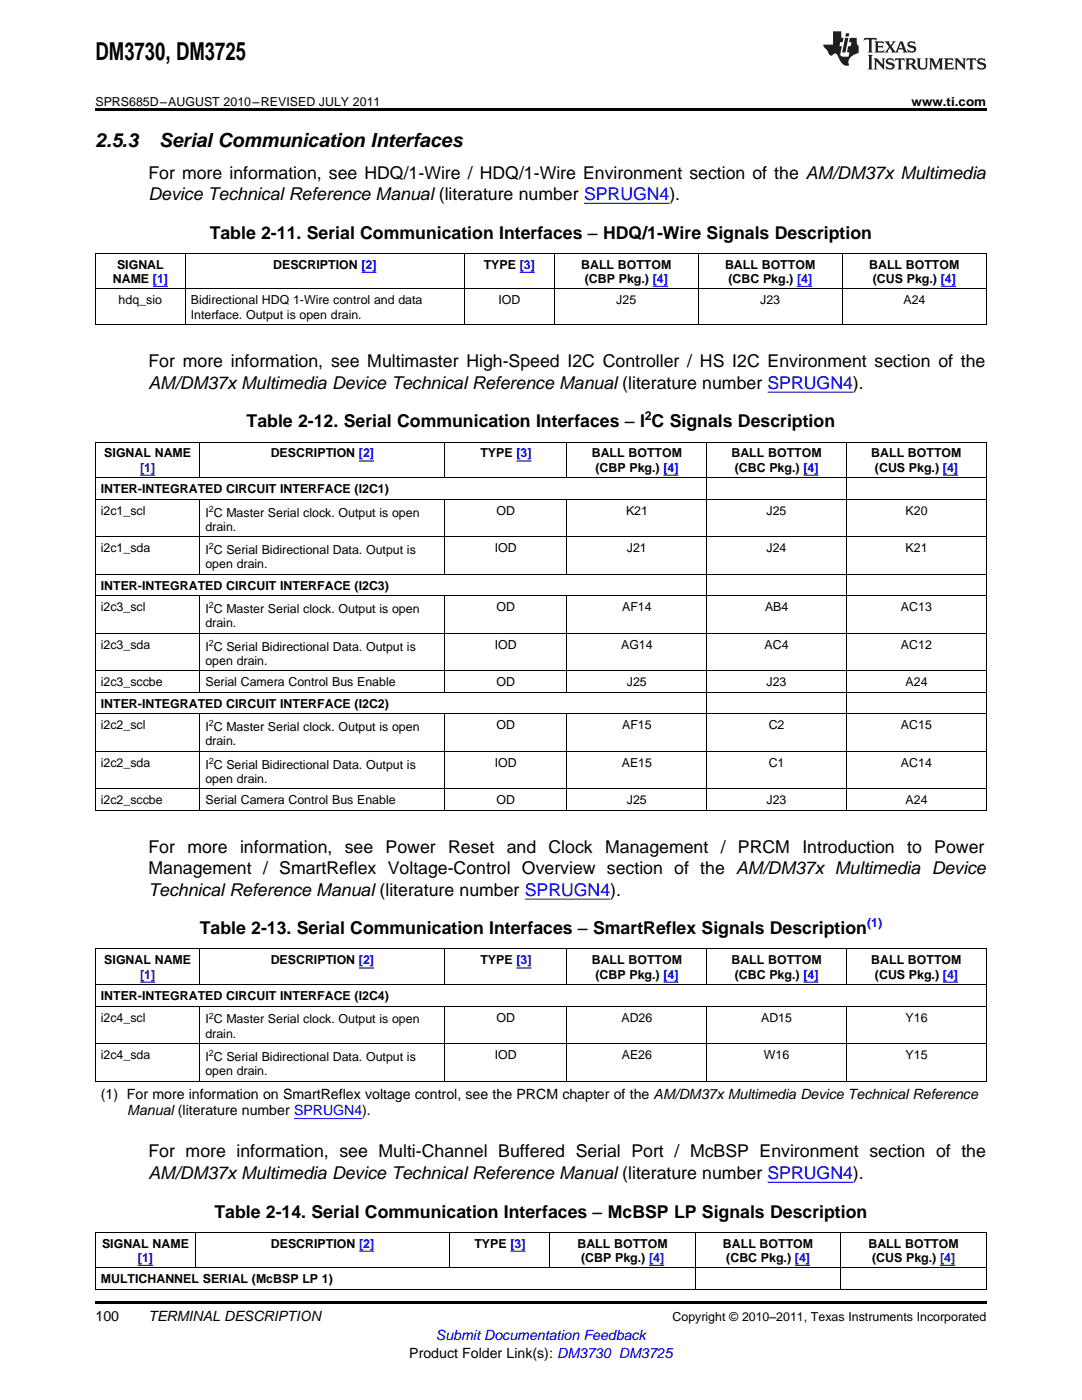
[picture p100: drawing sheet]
<svg xmlns="http://www.w3.org/2000/svg" width="216mm" height="279mm" viewBox="0 0 216 279" stroke-linecap="round" stroke-linejoin="round" font-family="sans-serif">
<defs><g id="words">
<text font-size="4.9" x="19" y="12">DM3730, DM3725</text>
<g font-size="3.9">
<text x="19" y="29.3">2.5.3</text>
<text x="31.7" y="29.3">Serial Communication Interfaces</text>
</g>
<g font-size="3.5">
<text x="29.6" y="35.6">For more information, see HDQ/1-Wire / HDQ/1-Wire Environment section of the AM/DM37x Multimedia</text>
<text x="29.6" y="39.9">Device Technical Reference Manual (literature number SPRUGN4).</text>
<text x="41.8" y="47.6">Table 2-11. Serial Communication Interfaces – HDQ/1-Wire Signals Description</text>
<text x="29.6" y="73.3">For more information, see Multimaster High-Speed I2C Controller / HS I2C Environment section of the</text>
<text x="29.6" y="77.5">AM/DM37x Multimedia Device Technical Reference Manual (literature number SPRUGN4).</text>
<text x="49.2" y="85.3">Table 2-12. Serial Communication Interfaces – I C Signals Description</text>
<text x="29.6" y="170.3">For more</text>
<text x="47.9" y="170.3">information,</text>
<text x="68.8" y="170.3">see Power</text>
<text x="89.4" y="170.3">Reset</text>
<text x="101.1" y="170.3">and Clock Management</text>
<text x="143.8" y="170.3">/ PRCM</text>
<text x="160.1" y="170.3">Introduction to</text>
<text x="186.4" y="170.3">Power</text>
<text x="29.6" y="174.5">Management / SmartReflex Voltage-Control Overview section of the AM/DM37x Multimedia Device</text>
<text x="29.6" y="178.7">Technical Reference Manual (literature number SPRUGN4).</text>
<text x="39.9" y="186.5">Table 2-13. Serial Communication Interfaces – SmartReflex Signals Description</text>
<text x="29.6" y="231">For more information, see Multi-Channel Buffered Serial Port / McBSP Environment section of the</text>
<text x="29.6" y="235.2">AM/DM37x Multimedia Device Technical Reference Manual (literature number SPRUGN4).</text>
<text x="42.8" y="243">Table 2-14. Serial Communication Interfaces – McBSP LP Signals Description</text>
</g>
<g font-size="2.8">
<text x="20.1" y="219.4">(1) For more information on SmartReflex voltage control, see the PRCM chapter of the AM/DM37x Multimedia Device Technical Reference</text>
<text x="25.4" y="222.5">Manual (literature number SPRUGN4).</text>
<text x="19" y="263.6">100</text>
<text x="29.6" y="263.6">TERMINAL DESCRIPTION</text>
<text x="81.7" y="270.9">Product Folder Link(s): DM3730 DM3725</text>
</g>
<text font-size="2.8" fill="#00f" x="87" y="267.4">Submit Documentation Feedback</text>
<g font-size="2.5">
<text x="19" y="21.1">SPRS685D–AUGUST 2010–REVISED JULY 2011</text>
<text x="181.9" y="21.1">www.ti.com</text>
<text x="23.4" y="53.6">SIGNAL</text>
<text x="54.5" y="53.6">DESCRIPTION [2]</text>
<text x="96.5" y="53.6">TYPE [3]</text>
<text x="116" y="53.6">BALL BOTTOM</text>
<text x="144.7" y="53.6">BALL BOTTOM</text>
<text x="173.4" y="53.6">BALL BOTTOM</text>
<text x="22.5" y="56.4">NAME [1]</text>
<text x="116.7" y="56.4">(CBP Pkg.) [4]</text>
<text x="145.3" y="56.4">(CBC Pkg.) [4]</text>
<text x="174.2" y="56.4">(CUS Pkg.) [4]</text>
<text x="23.7" y="60.7">hdq_sio</text>
<text x="38.1" y="60.7">Bidirectional HDQ 1-Wire control and data</text>
<text x="38.1" y="63.6">Interface. Output is open drain.</text>
<text x="99.4" y="60.7">IOD</text>
<text x="123" y="60.7">J25</text>
<text x="151.7" y="60.7">J23</text>
<text x="180.3" y="60.7">A24</text>
<text x="128.7" y="83.9">2</text>
<text x="20.8" y="91.3">SIGNAL NAME</text>
<text x="54" y="91.3">DESCRIPTION [2]</text>
<text x="95.8" y="91.3">TYPE [3]</text>
<text x="118.1" y="91.3">BALL BOTTOM</text>
<text x="118.8" y="94.1">(CBP Pkg.) [4]</text>
<text x="145.9" y="91.3">BALL BOTTOM</text>
<text x="146.6" y="94.1">(CBC Pkg.) [4]</text>
<text x="173.8" y="91.3">BALL BOTTOM</text>
<text x="174.6" y="94.1">(CUS Pkg.) [4]</text>
<text x="20.1" y="98.4">INTER-INTEGRATED CIRCUIT INTERFACE (I2C1)</text>
<text x="20.1" y="102.7">i2c1_scl</text>
<text x="41" y="103.1">I C Master Serial clock. Output is open</text>
<text x="41" y="105.9">drain.</text>
<text x="99.1" y="102.7">OD</text>
<text x="124.9" y="102.7">K21</text>
<text x="153" y="102.7">J25</text>
<text x="180.7" y="102.7">K20</text>
<text x="20.1" y="110.2">i2c1_sda</text>
<text x="41" y="110.6">I C Serial Bidirectional Data. Output is</text>
<text x="41" y="113.4">open drain.</text>
<text x="98.7" y="110.2">IOD</text>
<text x="125.1" y="110.2">J21</text>
<text x="153" y="110.2">J24</text>
<text x="180.7" y="110.2">K21</text>
<text x="20.1" y="117.7">INTER-INTEGRATED CIRCUIT INTERFACE (I2C3)</text>
<text x="20.1" y="122">i2c3_scl</text>
<text x="41" y="122.3">I C Master Serial clock. Output is open</text>
<text x="41" y="125.2">drain.</text>
<text x="99.1" y="122">OD</text>
<text x="124.1" y="122">AF14</text>
<text x="152.6" y="122">AB4</text>
<text x="179.8" y="122">AC13</text>
<text x="20.1" y="129.5">i2c3_sda</text>
<text x="41" y="129.8">I C Serial Bidirectional Data. Output is</text>
<text x="98.7" y="129.5">IOD</text>
<text x="123.9" y="129.5">AG14</text>
<text x="152.6" y="129.5">AC4</text>
<text x="179.8" y="129.5">AC12</text>
<text x="20.1" y="136.9">i2c3_sccbe</text>
<text x="41" y="132.6">open drain.</text>
<text x="41" y="136.9">Serial Camera Control Bus Enable</text>
<text x="99.1" y="136.9">OD</text>
<text x="125.1" y="136.9">J25</text>
<text x="153" y="136.9">J23</text>
<text x="180.7" y="136.9">A24</text>
<text x="20.1" y="141.3">INTER-INTEGRATED CIRCUIT INTERFACE (I2C2)</text>
<text x="20.1" y="145.6">i2c2_scl</text>
<text x="41" y="145.9">I C Master Serial clock. Output is open</text>
<text x="41" y="148.7">drain.</text>
<text x="99.1" y="145.6">OD</text>
<text x="124.1" y="145.6">AF15</text>
<text x="153.4" y="145.6">C2</text>
<text x="179.8" y="145.6">AC15</text>
<text x="20.1" y="153">i2c2_sda</text>
<text x="41" y="153.4">I C Serial Bidirectional Data. Output is</text>
<text x="98.7" y="153">IOD</text>
<text x="124.1" y="153">AE15</text>
<text x="153.4" y="153">C1</text>
<text x="179.8" y="153">AC14</text>
<text x="20.1" y="160.5">i2c2_sccbe</text>
<text x="41" y="156.2">open drain.</text>
<text x="41" y="160.5">Serial Camera Control Bus Enable</text>
<text x="99.1" y="160.5">OD</text>
<text x="125.1" y="160.5">J25</text>
<text x="153" y="160.5">J23</text>
<text x="180.7" y="160.5">A24</text>
<text x="20.8" y="192.5">SIGNAL NAME</text>
<text x="54" y="192.5">DESCRIPTION [2]</text>
<text x="95.8" y="192.5">TYPE [3]</text>
<text x="118.1" y="192.5">BALL BOTTOM</text>
<text x="118.8" y="195.3">(CBP Pkg.) [4]</text>
<text x="145.9" y="192.5">BALL BOTTOM</text>
<text x="146.6" y="195.3">(CBC Pkg.) [4]</text>
<text x="173.8" y="192.5">BALL BOTTOM</text>
<text x="174.6" y="195.3">(CUS Pkg.) [4]</text>
<text x="20.1" y="199.6">INTER-INTEGRATED CIRCUIT INTERFACE (I2C4)</text>
<text x="20.1" y="203.9">i2c4_scl</text>
<text x="99.1" y="203.9">OD</text>
<text x="124" y="203.9">AD26</text>
<text x="151.9" y="203.9">AD15</text>
<text x="180.7" y="203.9">Y16</text>
<text x="41" y="204.3">I C Master Serial clock. Output is open</text>
<text x="41" y="207.1">drain.</text>
<text x="20.1" y="211.4">i2c4_sda</text>
<text x="41" y="211.7">I C Serial Bidirectional Data. Output is</text>
<text x="41" y="214.6">open drain.</text>
<text x="98.7" y="211.4">IOD</text>
<text x="124.1" y="211.4">AE26</text>
<text x="152.4" y="211.4">W16</text>
<text x="180.7" y="211.4">Y15</text>
<text x="20.4" y="249">SIGNAL NAME</text>
<text x="54" y="249">DESCRIPTION [2]</text>
<text x="94.7" y="249">TYPE [3]</text>
<text x="115.2" y="249">BALL BOTTOM</text>
<text x="116" y="251.8">(CBP Pkg.) [4]</text>
<text x="144.3" y="249">BALL BOTTOM</text>
<text x="144.9" y="251.8">(CBC Pkg.) [4]</text>
<text x="173.3" y="249">BALL BOTTOM</text>
<text x="174" y="251.8">(CUS Pkg.) [4]</text>
<text x="20.1" y="256.1">MULTICHANNEL SERIAL (McBSP LP 1)</text>
<text x="134.2" y="263.6">Copyright © 2010–2011, Texas Instruments Incorporated</text>
</g>
<g font-size="2.5" fill="#00f">
<text x="28" y="94.1">[1]</text>
<text x="173" y="185.1">(1)</text>
<text x="28" y="195.3">[1]</text>
<text x="27.5" y="251.8">[1]</text>
</g>
<g font-size="1.8">
<text x="41.7" y="102.1">2</text>
<text x="41.7" y="109.6">2</text>
<text x="41.7" y="121.4">2</text>
<text x="41.7" y="128.8">2</text>
<text x="41.7" y="144.9">2</text>
<text x="41.7" y="152.4">2</text>
<text x="41.7" y="203.3">2</text>
<text x="41.7" y="210.7">2</text>
</g>
</g></defs>
<g fill="#231f20">
<path d="M172.5 7.6l-.1 .5 .4-.2h.6v.1v2.1l-.2 .4h.9l-.2-.4v-2.1l.1-.1h.5l.5 .2-.2-.5zM174.5 8.3l.2 .3v1.5l-.2 .4h1.8l.2-.6a1.04 1.04 0 0 1-1.3 .2v-.7h.6l.3 .2v-.6l-.3 .2h-.6v-.6l.8-.1 .4 .3-.2-.5zM176.5 8.3l.9 1.1-.9 1.1h.8l-.2-.2 .4-.7 .5 .7-.2 .2h1.5l-.2-.2 .2-.4h.9l.1 .4-.2 .2h1l-.3-.3-.7-1.9h-.5l-.9 2-.8-1 .9-1h-.8l.1 .3-.4 .5-.3-.6 .1-.2zM179.7 8.6l.4 1h-.7zM181.3 8.4a.63 .63 0 0 0-.2 .7 .63 .63 0 0 0 .6 .4l.6 .2 .1 .2a.75 .75 0 0 1-.7 .4 .75 .75 0 0 1-.6-.5l.1 .7 .1-.1a1.11 1.11 0 0 0 1.5-.6 1.13 1.13 0 0 0-1.2-.8l-.1-.4a1.04 1.04 0 0 1 1.2 .2l-.2-.5-.2 .1-.4-.2zM173.2 10.9l.2 .4v2.2l-.2 .4h1l-.3-.4v-2.2l.3-.4zM174.3 11.6l.3 .4v1.5l-.3 .4h.8l-.2-.4v-1.3l1.5 1.7v-1.9l.2-.4h-.7l.2 .4v.9l-1.1-1.3zM177 11.8a.62 .62 0 0 0-.2 .7 .62 .62 0 0 0 .6 .4l.6 .1 .1 .3a.76 .76 0 0 1-.7 .3 .76 .76 0 0 1-.7-.4l.2 .7 .1-.1a1.11 1.11 0 0 0 1.5-.6 1.13 1.13 0 0 0-1.2-.8l-.1-.4a1.04 1.04 0 0 1 1.2 .2l-.2-.6-.2 .1-.5-.1zM178.7 11.6l-.2 .6a.61 .61 0 0 1 .8-.3v1.6l-.2 .4h.9l-.2-.4v-1.6a.63 .63 0 0 1 .7 .3l-.1-.6zM180.6 11.6l.3 .4v1.5l-.3 .4h1l-.2-.2-.1-.8 .6 .2a.76 .76 0 0 0 1.2 .7l-1-1a.58 .58 0 0 0 .6-.5 .58 .58 0 0 0-.5-.6zM181.4 11.9h.1a.45 .45 0 0 1 .5 .1 .45 .45 0 0 1 .1 .5l-.8 .2zM182.9 11.6l.2 .2a2.17 2.17 0 0 0 .3 1.9 .99 .99 0 0 0 1.6-.6v-1.1l.2-.4h-.7l.2 .2a1.92 1.92 0 0 1-.2 1.8 .6 .6 0 0 1-.9-.5v-1.1l.2-.4zM185.4 11.6l.2 .4v1.5l-.2 .4h.7l-.2-.4v-1.4l.8 1.8 .8-1.8v1.4l-.2 .4h.9l-.2-.4v-1.5l.2-.4h-.8l-.6 1.5-.6-1.5zM188.4 11.6l.2 .4v1.5l-.2 .4h1.8l.1-.6a1.04 1.04 0 0 1-1.2 .1v-.6h.5l.4 .2v-.6l-.4 .2h-.5v-.7h.8l.3 .3-.1-.6zM190.5 11.6l.2 .4v1.5l-.2 .4h.7l-.2-.4v-1.3l1.5 1.7v-1.9l.2-.4h-.7l.2 .4v.9l-1.1-1.3zM192.9 11.6l-.1 .6a.61 .61 0 0 1 .7-.3l.1 1.6-.3 .4h1l-.3-.4 .1-1.6a.63 .63 0 0 1 .7 .3l-.1-.6zM195.2 11.8a.62 .62 0 0 0-.2 .7 .62 .62 0 0 0 .6 .4l.6 .1 .1 .3a.76 .76 0 0 1-.7 .3 .76 .76 0 0 1-.6-.4l.1 .7 .1-.1a1.11 1.11 0 0 0 1.6-.6 1.13 1.13 0 0 0-1.3-.8l-.1-.4a1.04 1.04 0 0 1 1.2 .2l-.1-.6-.2 .1-.5-.1z"/>
<path d="M166.2 6.3v2.6h-1.9v.4l.8 .9a.91 .91 0 0 0 1 .8 .56 .56 0 0 1 .5-.3 .56 .56 0 0 1 .5 .3l.4 .8a1.53 1.53 0 0 0 1.9 1.2 1.54 1.54 0 0 1 1-2.1l.9-.3v-1.4a1.52 1.52 0 0 1-.4-1.6h-1.3l-.2 .8h.5l-.2 .8h-.5l-.1 1v.2l.4 .1-.2 .8a1.93 1.93 0 0 1-1.6-.3l.3-1.8h-.5l.2-.8h.4l.2-.8h-.4v-1.3zM168.6 7.6l-.6 2.9h.7l.6-2.9zM168.8 6.6l-.1 .7h.6l.2-.7z"/>
</g>
<path d="M19 21.6h177.8v.6h-177.8zM19 259.7h177.8v.5h-177.8z" fill="#000"/>
<g fill="none" stroke="#000" stroke-width=".2">
<path d="M19 57.7h177.8M19 50.5h177.8M19.1 50.6v14.2M37 50.6v14.2M92.6 50.6v14.2M110.6 50.6v14.2M139.3 50.6v14.2M168 50.6v14.2M196.8 50.6v14.2M19 64.8h177.8M19 99.6h177.8M19 95.3h177.8"/>
<path d="M19 88.2h177.8M19.1 88.3v73.5M39.9 88.3v7.1M39.9 99.7v15M88.7 88.3v7.1M88.7 99.7v15M113.1 88.3v7.1M113.1 99.7v15M141 88.3v73.5M168.9 88.3v73.5M196.8 88.3v73.5M19 118.9h177.8"/>
<path d="M19 114.6h177.8M19 107.1h177.8M39.9 119v19.2M88.7 119v19.2M113.1 119v19.2M19 138.2h177.8M19 133.9h177.8M19 126.4h177.8M19 157.4h177.8M19 149.9h177.8M19 142.5h177.8M39.9 142.5v19.3"/>
<path d="M88.7 142.5v19.3M113.1 142.5v19.3M19 161.7h177.8M19 196.5h177.8M19 189.4h177.8M19.1 189.4v26.4M39.9 189.4v7.2M88.7 189.4v7.2M113.1 189.4v7.2M141 189.4v7.2M168.9 189.4v7.2M196.8 189.4v26.4"/>
<path d="M19 215.8h177.8M19 208.3h177.8M19 200.8h177.8M39.9 200.9v14.9M88.7 200.9v14.9M113.1 200.9v14.9M141 200.9v14.9M168.9 200.9v14.9M19 257.3h177.8M19 253h177.8M19 245.9h177.8M19.1 246v11.4"/>
<path d="M38.9 246v7.1M89.7 246v7.1M109.7 246v7.1M138.7 246v11.4M167.8 246v11.4M196.8 246v11.4"/>
</g>
<g fill="none" stroke="#00f" stroke-width=".2">
<path d="M30.5 57.2h3M72.1 54.3h3M103.7 54.3h3M116.5 40.6h17.1M130.3 57.2h3M159 57.2h3.1M187.7 57.2h3M153.2 78.2h17M28 94.8h3M71.6 92h3M103 92h3.1M132.4 94.8h3"/>
<path d="M160.3 94.8h3M188.1 94.8h3.1M104.7 179.4h17.1M28 196h3M71.6 193.2h3M103 193.2h3.1M132.4 196h3M160.3 196h3M188.1 196h3.1M58.7 223.2h13.6M153.2 235.9h17M27.5 252.5h3"/>
<path d="M71.7 249.7h3M101.8 249.7h3.1M129.5 252.5h3M158.6 252.5h3M187.6 252.5h3"/>
</g>
<use href="#words"/>
</svg>
